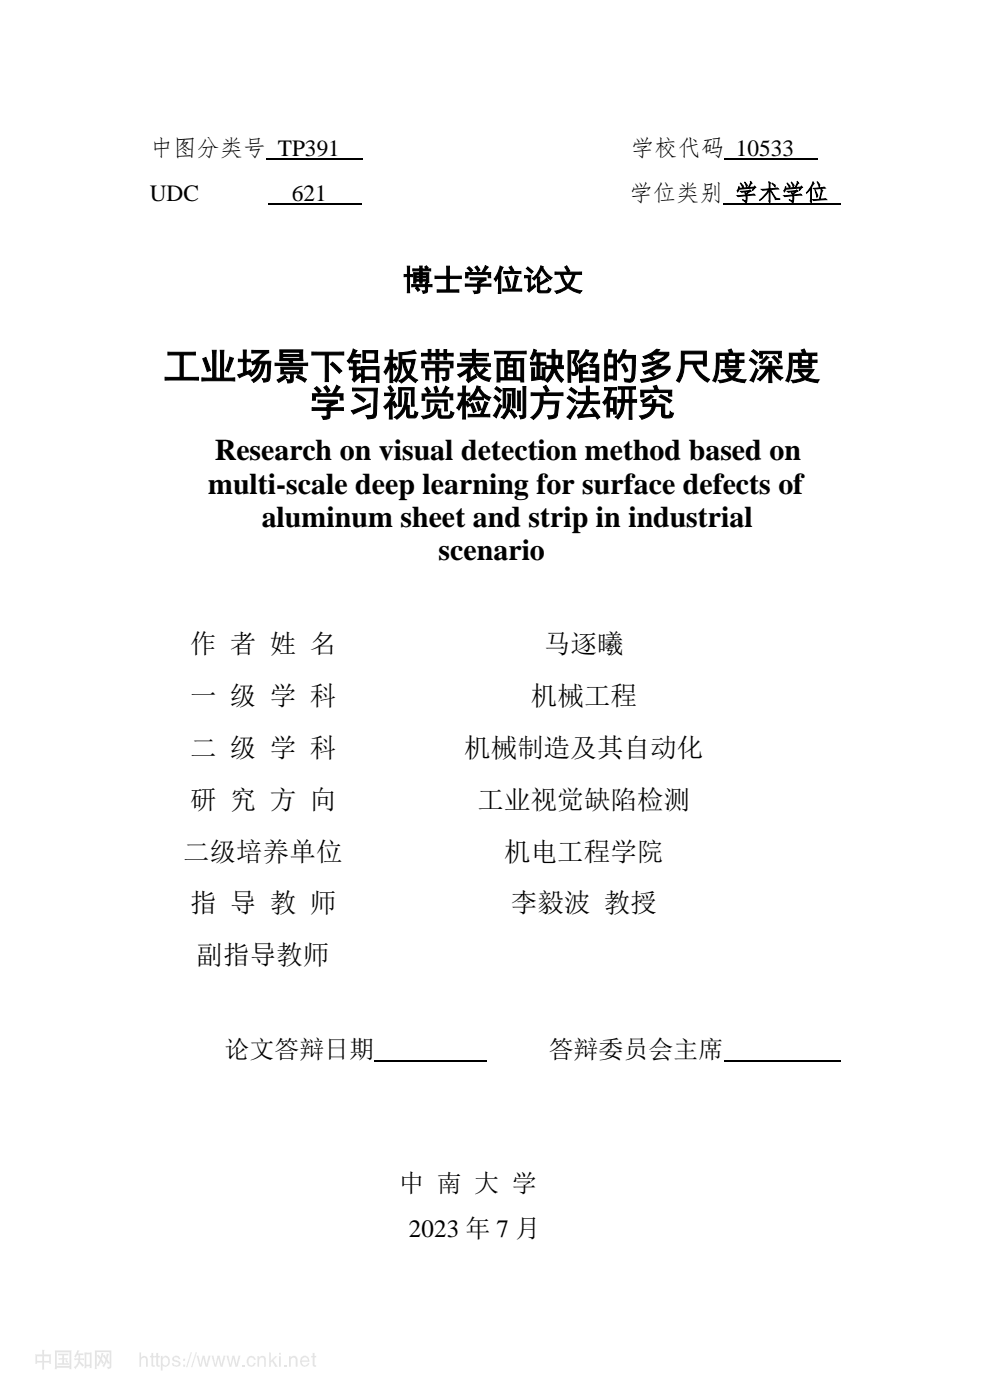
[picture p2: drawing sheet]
<svg xmlns="http://www.w3.org/2000/svg" width="210mm" height="297mm" viewBox="0 0 210 297" stroke-linecap="round" stroke-linejoin="round" font-family="sans-serif">
<defs><g id="words">
<g font-size="7.7">
<text x="34.7" y="80.4">工业场景下铝板带表面缺陷的多尺度深度</text>
<text x="65.7" y="88.1">学习视觉检测方法研究</text>
</g>
<g font-size="6.3">
<text x="85.5" y="61.6">博士学位论文</text>
<text x="45.6" y="97.7">Research on visual detection method based on</text>
<text x="44.1" y="104.7">multi-scale deep learning for surface defects of</text>
<text x="55.5" y="111.7">aluminum sheet and strip in industrial</text>
<text x="93" y="118.8">scenario</text>
</g>
<g font-size="5.6">
<text x="40.3" y="138.5">作 者 姓 名</text>
<text x="115.4" y="138.5">马逐曦</text>
<text x="40.3" y="149.5">一 级 学 科</text>
<text x="112.6" y="149.5">机械工程</text>
<text x="40.3" y="160.6">二 级 学 科</text>
<text x="98.5" y="160.6">机械制造及其自动化</text>
<text x="40.3" y="171.6">研 究 方 向</text>
<text x="101.3" y="171.6">工业视觉缺陷检测</text>
<text x="38.9" y="182.6">二级培养单位</text>
<text x="107" y="182.6">机电工程学院</text>
<text x="40.3" y="193.6">指 导 教 师</text>
<text x="108.4" y="193.6">李毅波 教授</text>
<text x="41.7" y="204.6">副指导教师</text>
</g>
<g font-size="5.3">
<text x="47.6" y="224.4">论文答辩日期</text>
<text x="116.4" y="224.4">答辩委员会主席</text>
<text x="84.7" y="253">中 南 大 学</text>
<text x="86.8" y="262.5">2023 年 7 月</text>
</g>
<g font-size="5">
<text x="31.8" y="33">中图分类号 TP391</text>
<text x="133.8" y="33">学校代码 10533</text>
<text x="31.8" y="42.6">UDC</text>
<text x="61.9" y="42.6">621</text>
<text x="133.5" y="42.6">学位类别 学术学位</text>
</g>
</g></defs>
<path d="M56.5 33.7h20.5M153.6 33.7h19.8M57 43.2h19.8M153.4 43.3h24.9M79.4 225.1h23.8M153.5 225.1h24.8" fill="none" stroke="#000" stroke-width=".25"/>
<g fill="#e6e6e6">
<path d="M7.5 287.3v2.1h.4v-.3h1.1l-.1 1.5h.5l-.1-1.5h1.1v.2h.4v-2h-1.5l.1-.9h-.5l.1 .9zM7.9 287.7h1.1v1h-1.1zM9.3 287.7h1.1v1h-1.1z" fill-rule="evenodd"/>
<path d="M12.3 287.2v.4l.9-.1v.6h-.7v.4l.7-.1v.8h-1v.4h2.4v-.4h-1v-.8l.7 .1v-.4h-.7v-.6l.9 .1v-.4zM13.8 288.7l.4 .5 .2-.2a.33 .33 0 0 0-.2-.4 .33 .33 0 0 0-.4 .1zM11.6 286.5v4h.5v-.3h2.6v.3h.5v-4zM12.1 286.9h2.6v2.9h-2.6z" fill-rule="evenodd"/>
<path d="M16.4 286.4l-.7 1.3 .4 .3 .3-.5h.3v.7h-.9v.3h.8l-.2 .7-.7 .9 .2 .3 1-1.2 .6 .8 .3-.3-.8-.9v-.3h.8v-.3h-.8v-.7h.7v-.4h-1.2l.4-.5zM17.9 286.9v3.4h.4v-.5h.7v.4h.4v-3.3zM18.3 287.3h.7v2.2h-.7z" fill-rule="evenodd"/>
<path d="M20.1 286.5h3.5v3.7l-.7 .3-.3-.5 .6-.1v-.8l-.3 .3-.3-.5-.6 1.2-.3-.3 .7-1.3-.6-.9 .3-.2 .4 .7 .1-1 .5 .2a1.4 1.4 0 0 0 .1 1.8v-2.2h-2.7v2.7l.2-.3a1.01 1.01 0 0 0-.1-1.7l.2-.3 .5 .7 .2-1 .4 .1v.2a1.53 1.53 0 0 0 .1 1.8l-.3 .3-.3-.6-.6 1.1-.3-.3v.8h-.4z" fill-rule="evenodd"/>
<path d="M29.6 286.9h.3v1.1a.79 .79 0 0 1 .9-.3 .79 .79 0 0 1 .6 .7v1.6h-.4v-1.5a.54 .54 0 0 0-.7-.5 .54 .54 0 0 0-.4 .7v1.3h-.3z" fill-rule="evenodd"/>
<path d="M32.1 287h.4v.7h.3v.3h-.3v1.5l.3 .1v.4a.53 .53 0 0 1-.7-.5v-1.5h-.3v-.3h.3z" fill-rule="evenodd"/>
<path d="M33.2 287h.3v.7h.4v.3h-.4v1.5l.4 .1-.1 .4a.53 .53 0 0 1-.6-.5v-1.5h-.3v-.3h.3z" fill-rule="evenodd"/>
<path d="M34.1 287.7v3.1h.4v-1.1a1.01 1.01 0 0 0 1.3 0 1.01 1.01 0 0 0 .2-1.3 .83 .83 0 0 0-.6-.7 .83 .83 0 0 0-.9 .4v-.4zM34.8 288a.81 .81 0 0 1 1 .8 .81 .81 0 0 1-.9 .8 .99 .99 0 0 1-.1-1.6z" fill-rule="evenodd"/>
<path d="M36.7 287.9l.2-.2a.86 .86 0 0 1 1.3 .6h-.3a.49 .49 0 0 0-.5-.4 .49 .49 0 0 0-.5 .5 1.67 1.67 0 0 1 1.4 .8 .94 .94 0 0 1-.9 .8 .94 .94 0 0 1-.9-.8h.3a.55 .55 0 0 0 .5 .5 .55 .55 0 0 0 .6-.5l-.9-.3a.56 .56 0 0 1-.5-.4 .56 .56 0 0 1 .2-.6z" fill-rule="evenodd"/>
<path d="M38.8 288.3v.4h.5v-.4zM38.8 289.5v.5h.5v-.5z" fill-rule="evenodd"/>
<path d="M40.5 286.9h.2l-1 3.2h-.2z" fill-rule="evenodd"/>
<path d="M41.5 286.9h.3l-1 3.2h-.3z" fill-rule="evenodd"/>
<path d="M41.7 287.6h.4l.4 1.9 .5-1.9h.4l.4 1.9 .5-1.9h.4l-.7 2.4h-.4l-.4-1.8-.5 1.8h-.4z" fill-rule="evenodd"/>
<path d="M44.9 287.6h.4l.4 1.9 .4-1.9h.5l.4 1.9 .4-1.9h.4l-.6 2.4h-.4l-.4-1.8-.5 1.8h-.4z" fill-rule="evenodd"/>
<path d="M48 287.6h.4l.5 1.9 .4-1.9h.4l.5 1.9 .4-1.9h.4l-.6 2.4h-.4l-.5-1.8-.4 1.8h-.4z" fill-rule="evenodd"/>
<path d="M51.5 289.5h.5v.5h-.5z" fill-rule="evenodd"/>
<path d="M52.8 287.8a.95 .95 0 0 1 1.5 .7h-.4a.55 .55 0 0 0-.6-.5 .55 .55 0 0 0-.5 .5 .75 .75 0 0 0-.1 .8 .75 .75 0 0 0 .8 .3l.4-.5h.4a1.03 1.03 0 0 1-1.5 .7 1.03 1.03 0 0 1-.4-1.5z" fill-rule="evenodd"/>
<path d="M54.6 287.7h.4v.3a.77 .77 0 0 1 .8-.3 .77 .77 0 0 1 .6 .7v1.6h-.4v-1.4a.56 .56 0 0 0-.6-.7 .56 .56 0 0 0-.4 .8v1.3h-.4z" fill-rule="evenodd"/>
<path d="M57.1 286.9h.3v1.8l1-1h.4l-.8 .9 .9 1.4h-.5l-.7-1.2-.3 .3v.9h-.3z" fill-rule="evenodd"/>
<path d="M59.2 287v.4h.4v-.4zM59.2 287.7v2.3h.4v-2.3z" fill-rule="evenodd"/>
<path d="M60.3 289.5h.5v.5h-.5z" fill-rule="evenodd"/>
<path d="M61.3 287.7h.4v.3a.77 .77 0 0 1 .8-.3 .77 .77 0 0 1 .6 .7v1.6h-.4v-1.4a.56 .56 0 0 0-.6-.7 .56 .56 0 0 0-.4 .8v1.3h-.4z" fill-rule="evenodd"/>
<path d="M64.2 288.2a.62 .62 0 0 1 .7-.2 .62 .62 0 0 1 .4 .6h-1.3zM64.1 287.8a1.15 1.15 0 0 0-.4 1.5 1.15 1.15 0 0 0 1.3 .6l.4-.3 .2-.4h-.3a.63 .63 0 0 1-.8 .5 .63 .63 0 0 1-.5-.8h1.7a1.04 1.04 0 0 0-.5-1.1 1.04 1.04 0 0 0-1.1 0z" fill-rule="evenodd"/>
<path d="M66.3 287h.4v.7h.4v.3h-.4v1.5l.4 .1-.1 .4a.53 .53 0 0 1-.7-.5v-1.5h-.3v-.3h.3z" fill-rule="evenodd"/>
</g>
<use href="#words"/>
</svg>
